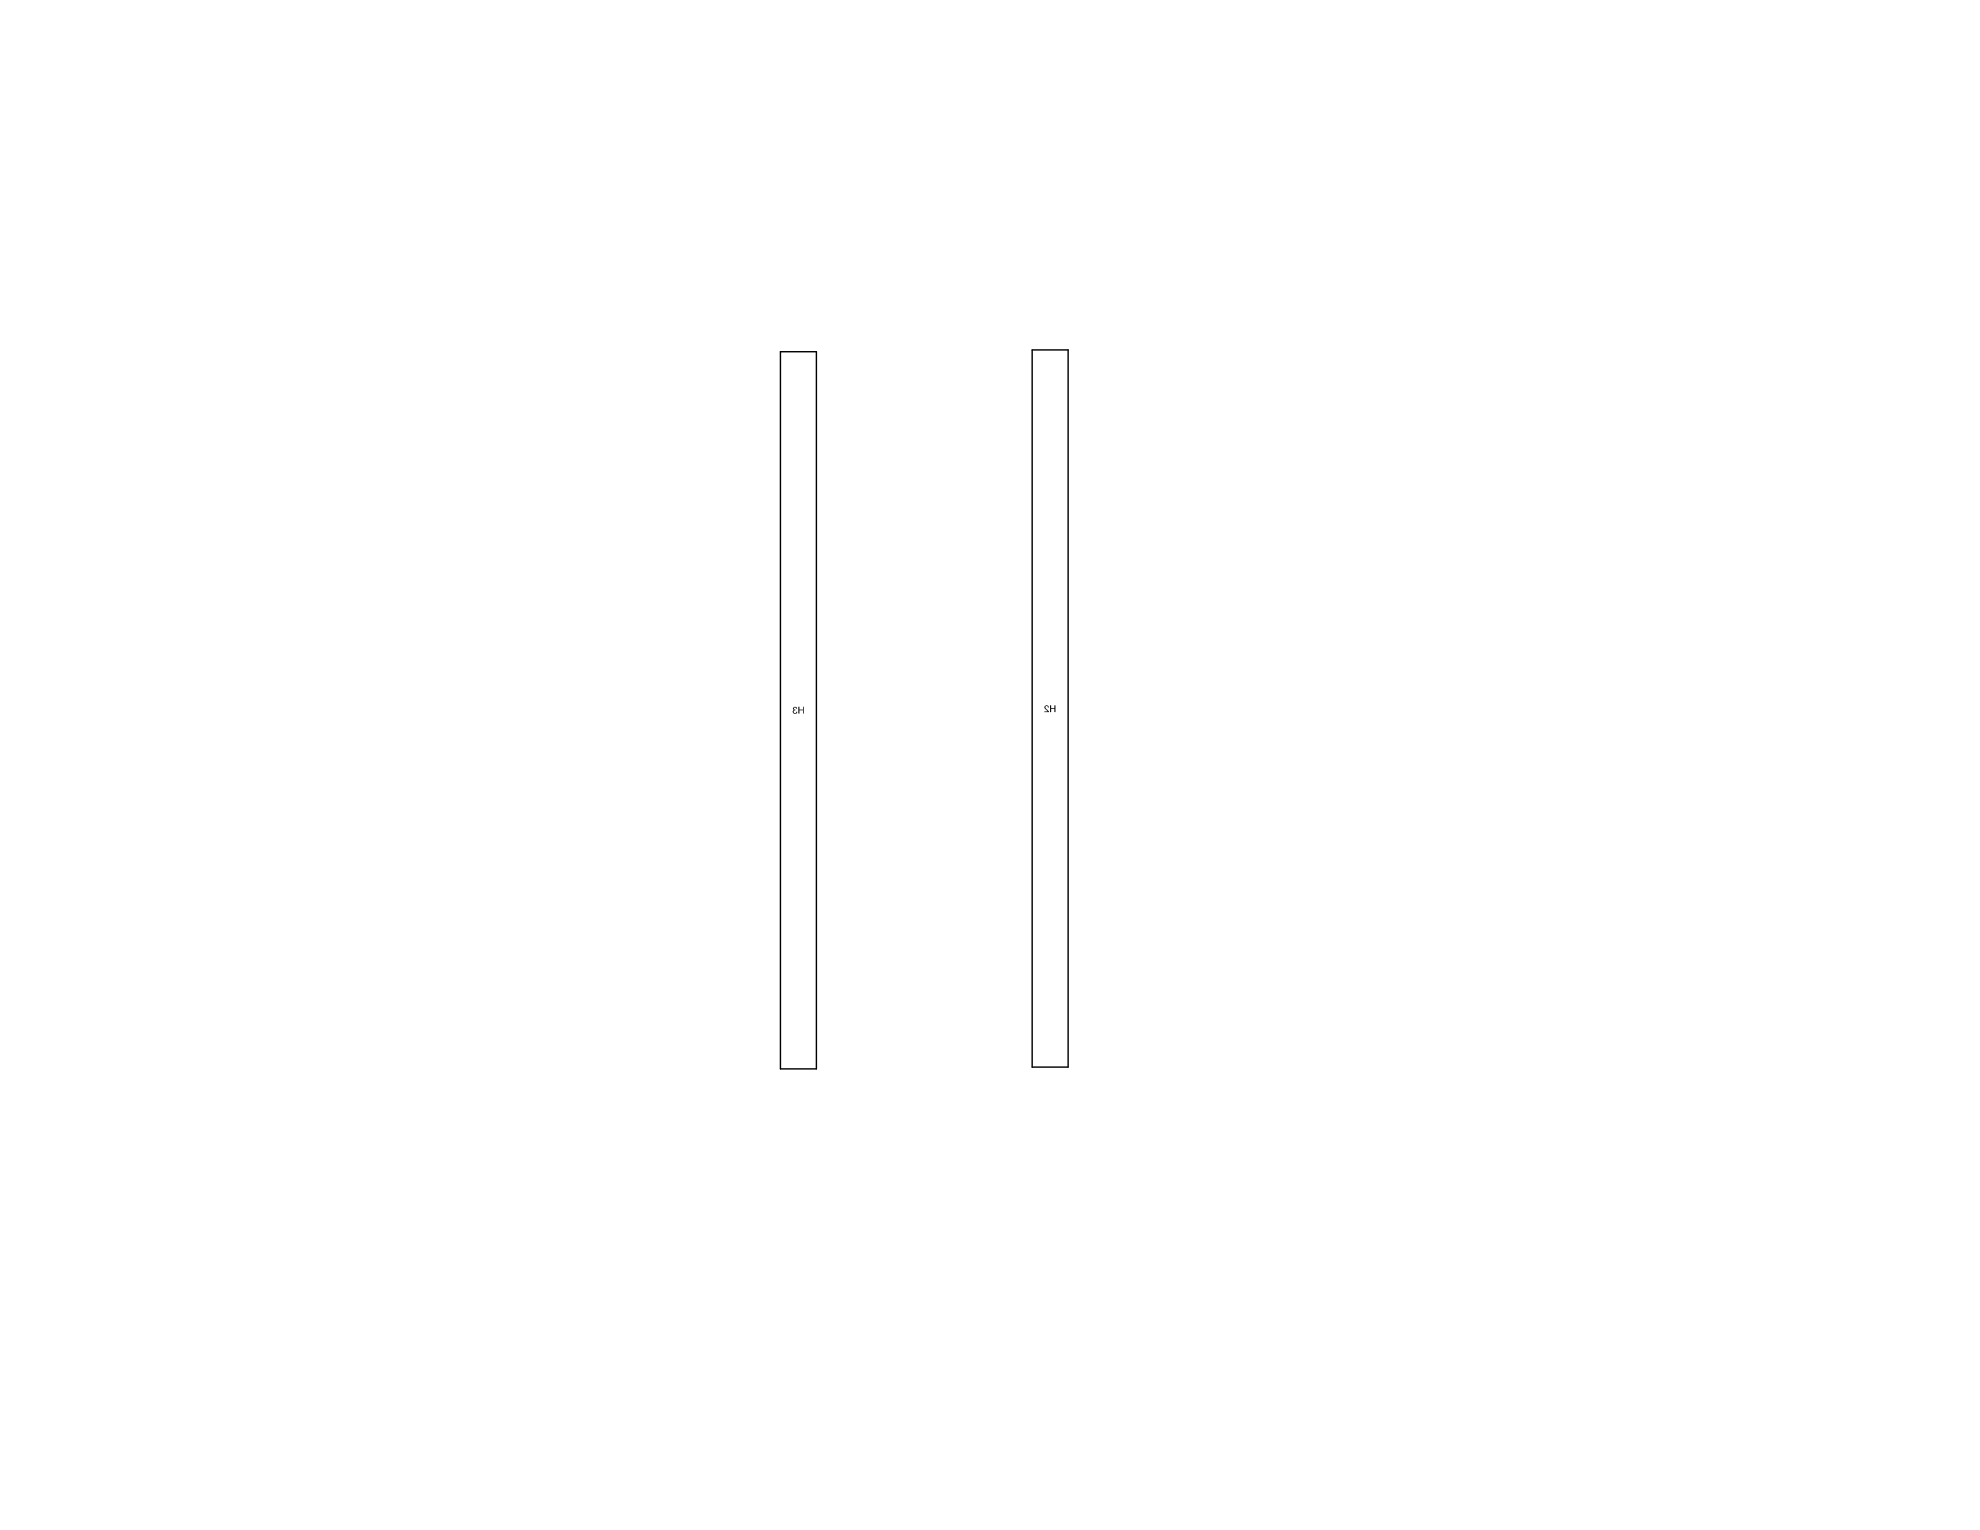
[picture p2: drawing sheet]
<svg xmlns="http://www.w3.org/2000/svg" width="279mm" height="216mm" viewBox="0 0 279 216" stroke-linecap="round" stroke-linejoin="round" font-family="sans-serif">
<path d="M110.1 49.6h5.1v101.2h-5.1zM145.7 49.4h5v101.2h-5z" fill="none" stroke="#000" stroke-width=".2"/>
<path d="M112 99.8h.4l.1 .2h-.1a.17 .17 0 0 0-.2-.2 .17 .17 0 0 0-.2 .2 .17 .17 0 0 0 .2 .1v.1a.2 .2 0 0 0-.2 .2 .2 .2 0 0 0 .2 .2 .2 .2 0 0 0 .2-.2h.1a.31 .31 0 0 1-.5 .3 .31 .31 0 0 1 0-.5l-.1-.2zM147.4 99.6l.4-.1 .2 .3h-.1a.19 .19 0 0 0-.2-.2 .19 .19 0 0 0-.2 .2 .19 .19 0 0 0 .2 .2l.3 .5h-.6v-.1h.5l-.3-.2a.42 .42 0 0 1-.2-.6zM112.7 99.7h.1v.4h.5v-.4h.1v1h-.1v-.5h-.5v.5h-.1zM148.2 99.5h.1v.4h.5v-.4h.1v1h-.1v-.5h-.5v.5h-.1z" fill="#000"/>
</svg>
